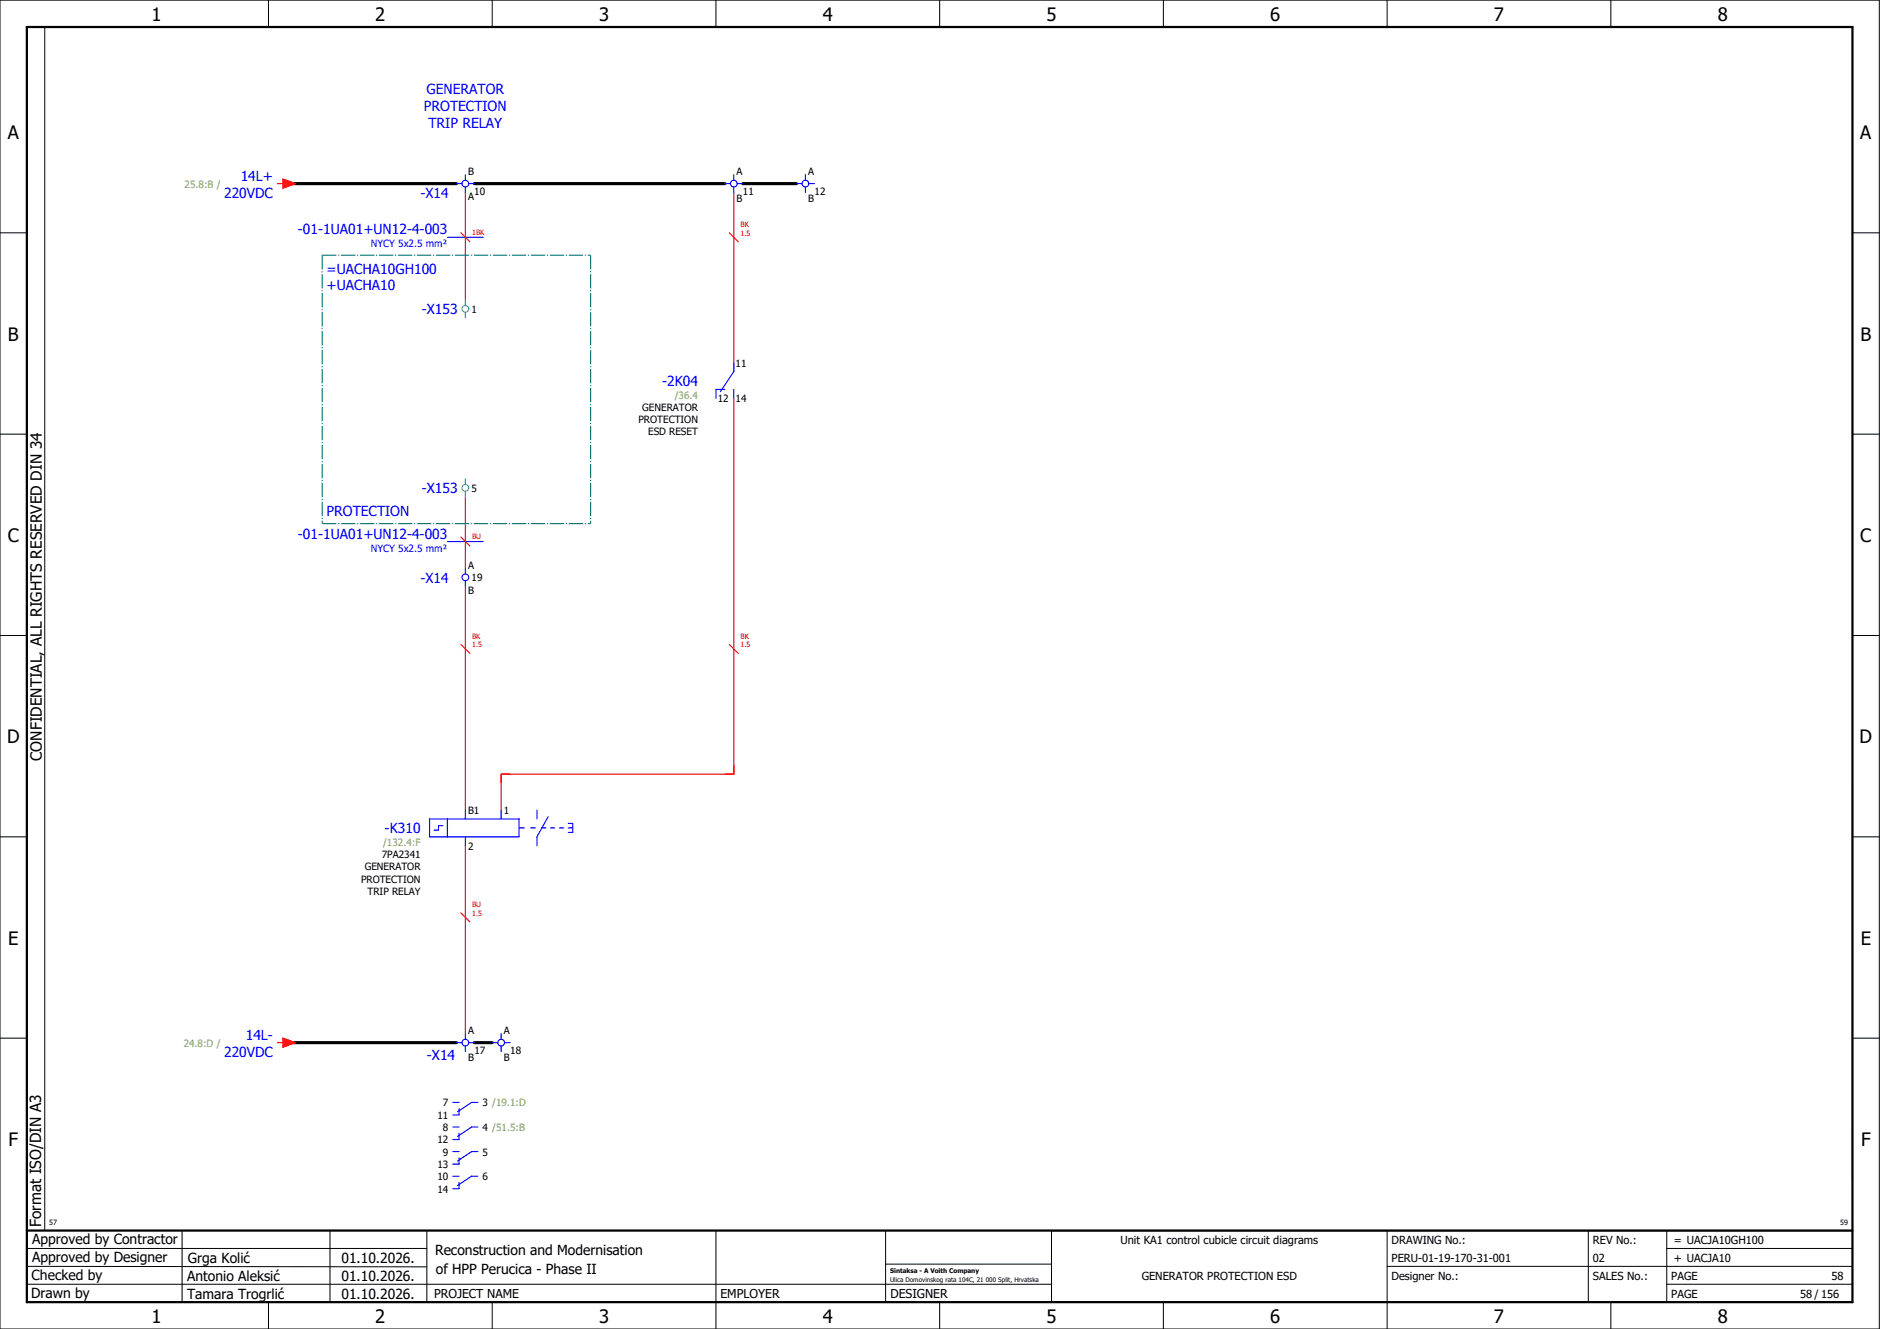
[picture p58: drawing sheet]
<svg xmlns="http://www.w3.org/2000/svg" width="420mm" height="297mm" viewBox="0 0 420 297" stroke-linecap="round" stroke-linejoin="round" font-family="sans-serif">
<defs><g id="words">
<g font-size="4.1">
<text x="33.9" y="4.7">1</text>
<text x="83.9" y="4.7">2</text>
<text x="133.9" y="4.7">3</text>
<text x="183.9" y="4.7">4</text>
<text x="233.9" y="4.7">5</text>
<text x="283.9" y="4.7">6</text>
<text x="333.9" y="4.7">7</text>
<text x="383.9" y="4.7">8</text>
<text x="1.8" y="31.2">A</text>
<text x="415.8" y="31.2">A</text>
<text x="1.8" y="76.2">B</text>
<text x="415.8" y="76.2">B</text>
<text x="1.8" y="121.2">C</text>
<text x="415.8" y="121.2">C</text>
<text x="1.6" y="166.2">D</text>
<text x="415.6" y="166.2">D</text>
<text x="1.8" y="211.2">E</text>
<text x="415.8" y="211.2">E</text>
<text x="1.9" y="256.2">F</text>
<text x="415.9" y="256.2">F</text>
<text x="33.9" y="295.7">1</text>
<text x="83.9" y="295.7">2</text>
<text x="133.9" y="295.7">3</text>
<text x="183.9" y="295.7">4</text>
<text x="233.9" y="295.7">5</text>
<text x="283.9" y="295.7">6</text>
<text x="333.9" y="295.7">7</text>
<text x="383.9" y="295.7">8</text>
</g>
<g font-size="3.4">
<text x="9.4" y="170" transform="rotate(-90 9.4 170)">CONFIDENTIAL, ALL RIGHTS RESERVED DIN 34</text>
<text x="9.2" y="274.3" transform="rotate(-90 9.2 274.3)">Format ISO/DIN A3</text>
</g>
<g font-size="3.1" fill="#00f">
<text x="95.3" y="21">GENERATOR</text>
<text x="94.8" y="24.8">PROTECTION</text>
<text x="95.8" y="28.5">TRIP RELAY</text>
<text x="53.8" y="40.4">14L+</text>
<text x="50.1" y="44.1">220VDC</text>
<text x="94" y="44.3">-X14</text>
<text x="66.6" y="52.4">-01-1UA01+UN12-4-003</text>
<text x="73" y="61.1">=UACHA10GH100</text>
<text x="73" y="64.9">+UACHA10</text>
<text x="94.3" y="70.3">-X153</text>
<text x="148" y="86.3">-2K04</text>
<text x="94.3" y="110.3">-X153</text>
<text x="73" y="115.4">PROTECTION</text>
<text x="66.6" y="120.4">-01-1UA01+UN12-4-003</text>
<text x="94" y="130.3">-X14</text>
<text x="86" y="186.3">-K310</text>
<text x="54.9" y="232.4">14L-</text>
<text x="50.1" y="236.1">220VDC</text>
<text x="95.4" y="236.8">-X14</text>
</g>
<g font-size="3.1">
<text x="7.2" y="278.1">Approved by Contractor</text>
<text x="97.2" y="280.5">Reconstruction and Modernisation</text>
<text x="7.1" y="286.1">Checked by</text>
<text x="7.2" y="282.1">Approved by Designer</text>
<text x="41.8" y="286.2">Antonio Aleksić</text>
<text x="42" y="282.3">Grga Kolić</text>
<text x="76.3" y="282.3">01.10.2026.</text>
<text x="76.3" y="286.3">01.10.2026.</text>
<text x="97.4" y="284.8">of HPP Perucica - Phase II</text>
<text x="6.9" y="290">Drawn by</text>
<text x="41.8" y="290.3">Tamara Trogrlić</text>
<text x="76.3" y="290.3">01.10.2026.</text>
</g>
<g font-size="2.7">
<text x="97" y="290.1">PROJECT NAME</text>
<text x="161" y="290.1">EMPLOYER</text>
<text x="199" y="290.1">DESIGNER</text>
</g>
<g font-size="2.5">
<text x="250.4" y="278">Unit KA1 control cubicle circuit diagrams</text>
<text x="311" y="278">DRAWING No.:</text>
<text x="356" y="278">REV No.:</text>
<text x="374.1" y="278">= UACJA10GH100</text>
<text x="255.1" y="286">GENERATOR PROTECTION ESD</text>
<text x="311" y="286">Designer No.:</text>
<text x="311" y="282">PERU-01-19-170-31-001</text>
<text x="356" y="286">SALES No.:</text>
<text x="356" y="282">02</text>
<text x="373.5" y="286">PAGE</text>
<text x="374.1" y="282.1">+ UACJA10</text>
<text x="409.3" y="286">58</text>
<text x="373.5" y="290">PAGE</text>
<text x="402.3" y="290">58 / 156</text>
</g>
<g font-size="2.2" fill="#7ca552">
<text x="41.3" y="41.9">25.8:B /</text>
<text x="150.8" y="89.2">/36.4</text>
<text x="85.6" y="189.2">/132.4:F</text>
<text x="41.1" y="233.9">24.8:D /</text>
</g>
<g font-size="2.2">
<text x="104.6" y="39.2">B</text>
<text x="164.6" y="39.2">A</text>
<text x="180.6" y="39.2">A</text>
<text x="104.6" y="44.7">A</text>
<text x="106" y="43.7">10</text>
<text x="164.6" y="45.2">B</text>
<text x="166.1" y="43.6">11</text>
<text x="180.6" y="45.2">B</text>
<text x="182.1" y="43.6">12</text>
<text x="105.4" y="69.9">1</text>
<text x="164.4" y="82">11</text>
<text x="160.4" y="89.9">12</text>
<text x="164.4" y="89.9">14</text>
<text x="142.7" y="94.6">PROTECTION</text>
<text x="143.5" y="91.9">GENERATOR</text>
<text x="144.8" y="97.3">ESD RESET</text>
<text x="105.4" y="109.9">5</text>
<text x="104.6" y="127.2">A</text>
<text x="105.4" y="129.9">19</text>
<text x="104.6" y="132.7">B</text>
<text x="104.6" y="182">B1</text>
<text x="112.6" y="182">1</text>
<text x="85.3" y="191.9">7PA2341</text>
<text x="104.6" y="189.9">2</text>
<text x="80.7" y="197.3">PROTECTION</text>
<text x="81.5" y="194.6">GENERATOR</text>
<text x="82.2" y="200">TRIP RELAY</text>
<text x="104.6" y="231.2">A</text>
<text x="112.6" y="231.2">A</text>
<text x="104.6" y="237.2">B</text>
<text x="106.1" y="235.6">17</text>
<text x="112.6" y="237.2">B</text>
<text x="114.1" y="235.6">18</text>
<text x="97.8" y="250.1">11</text>
<text x="99" y="247.3">7</text>
<text x="107.8" y="247.3">3 /19.1:D</text>
<text x="97.8" y="255.6">12</text>
<text x="99" y="252.8">8</text>
<text x="107.8" y="252.8">4 /51.5:B</text>
<text x="97.8" y="261.1">13</text>
<text x="97.8" y="263.8">10</text>
<text x="99" y="258.3">9</text>
<text x="107.8" y="258.3">5</text>
<text x="107.8" y="263.8">6</text>
<text x="97.8" y="266.6">14</text>
</g>
<g font-size="2.2" fill="#00f">
<text x="82.9" y="55.3">NYCY 5x2.5 mm²</text>
<text x="82.9" y="123.3">NYCY 5x2.5 mm²</text>
</g>
<g font-size="1.6" fill="#f00">
<text x="105.5" y="52.5">1BK</text>
<text x="165.5" y="52.7">1.5</text>
<text x="165.5" y="50.8">BK</text>
<text x="105.5" y="120.5">BU</text>
<text x="105.5" y="142.8">BK</text>
<text x="165.5" y="142.8">BK</text>
<text x="105.5" y="144.7">1.5</text>
<text x="165.5" y="144.7">1.5</text>
<text x="105.5" y="202.8">BU</text>
<text x="105.5" y="204.7">1.5</text>
</g>
<g font-size="1.6">
<text x="11" y="273.7">57</text>
<text x="411.2" y="273.7">59</text>
</g>
<g font-size="1.4">
<text x="198.9" y="284.4">Sintaksa - A Voith Company</text>
<text x="198.9" y="286.4">Ulica Domovinskog rata 104C, 21 000 Split, Hrvatska</text>
</g>
</g></defs>
<g fill="none" stroke="#000" stroke-width=".22">
<path d="M0 0h420v297h-420zM10 6v269M60 0v6M110 0v6M160 0v6M210 0v6M260 0v6M310 0v6M360 0v6M0 52h6M414 52h6M0 97h6"/>
<path d="M414 97h6M0 142h6M414 142h6M414 176.3v87.4M0 187h6M414 187h6M0 232h6M414 232h6M6 279h89.4M40.7 275v16M73.7 274.9v16M95.4 275.1v16"/>
<path d="M160 275v22M197.9 275.1v16M310 275v22M355 275v16M372.5 279h41.5M372.5 275v16M414 275h-179v16M6 283l89.4 .1M6 287h229M60 291v6M110 291v6M197.9 282.5h37.1"/>
<path d="M210 291v6M260 291v6M310 283h104M360 291v6M372.5 287h41.5"/>
</g>
<path d="M6 6h408v285h-408zM6 275h408" fill="none" stroke="#000" stroke-width=".5"/>
<g fill="none" stroke="#f00" stroke-width=".25">
<path d="M62 41h1.2M63.2 40l2.8 1-2.8 1zM103 52l2 2M104 43v24M163 52l2 2M164 43v38M164 89v84h-52v8M104 111v16M103 120l2 2M104 131v50M103 144l2 2M163 144l2 2"/>
<path d="M104 189v42M103 204l2 2M62 233h1.2M63.2 232l2.8 1-2.8 1z"/>
</g>
<path d="M64 41h38M106 41h56M166 41h12M64 233h38M106 233h4" fill="none" stroke="#000" stroke-width=".7"/>
<path d="M116 185h5.1" fill="none" stroke="#00f" stroke-width=".25" stroke-dasharray="1.2 1.2" stroke-linecap="butt"/>
<g fill="none" stroke="#00f" stroke-width=".25">
<path d="M104 39v1.3M164 39v1.3M180 39v1.3M100 53h8M102 41h1.2M104 41.8v1.2M104.7 41h1.3M162 41h1.3M164 41.8v1.2M164.8 41h1.2M178 41h1.2M180 41.8v1.2"/>
<path d="M180.7 41h1.3M162 87h-2v2M164 87v2M164 81v2l-3 4.5M100 121h8M104 127v1.3M104 129.8v1.2M96 183h20v4h-20zM99 184.5h-1v1h-1M100 183v4M104 181v2M104 187v2"/>
<path d="M112 181v2M120 181v2M121.1 185h.9M122.5 182.5l-2.5 4.5v2M123 185h1M125 185h1M127 184h1v2h-1M127 185h1M102 233h1.2M104 231v1.3M104 233.8v1.2M104.7 233h1.3"/>
<path d="M110 233h1.2M112 231v1.3M112 233.8v1.2M112.7 233h1.3M101.2 246.4h1.4M101.2 251.9h1.4M101.2 257.4h1.4M102.6 247.8v1.4h-1.4M102.6 253.3v1.4h-1.4M102.6 258.8v1.4h-1.4M106.8 246.4h-1.4l-3.1 2.1M106.8 251.9h-1.4l-3.1 2.1"/>
<path d="M106.8 257.4h-1.4l-3.1 2.1M101.2 262.9h1.4M102.6 264.3v1.4h-1.4M106.8 262.9h-1.4l-3.1 2.1"/>
<circle cx="104" cy="41" r=".75"/>
<circle cx="164" cy="41" r=".75"/>
<circle cx="180" cy="41" r=".75"/>
<circle cx="104" cy="129" r=".75"/>
<circle cx="104" cy="233" r=".75"/>
<circle cx="112" cy="233" r=".75"/>
</g>
<g fill="none" stroke="#52a5a5" stroke-width=".25">
<path d="M104 67v1.3M104 69.8v1.2M104 107v1.3M104 109.8v1.2"/>
<circle cx="104" cy="69" r=".75"/>
<circle cx="104" cy="109" r=".75"/>
</g>
<path d="M72 57h60M72 57v60M132 57v60M72 117h60" fill="none" stroke="#007f7f" stroke-width=".25" stroke-dasharray="3.2 .4 .3 .4" stroke-linecap="butt"/>
<g fill="#f00" stroke="#f00" stroke-width=".22">
<path d="M63.2 40l2.8 1-2.8 1z"/>
<path d="M63.2 232l2.8 1-2.8 1z"/>
</g>
<use href="#words"/>
</svg>
